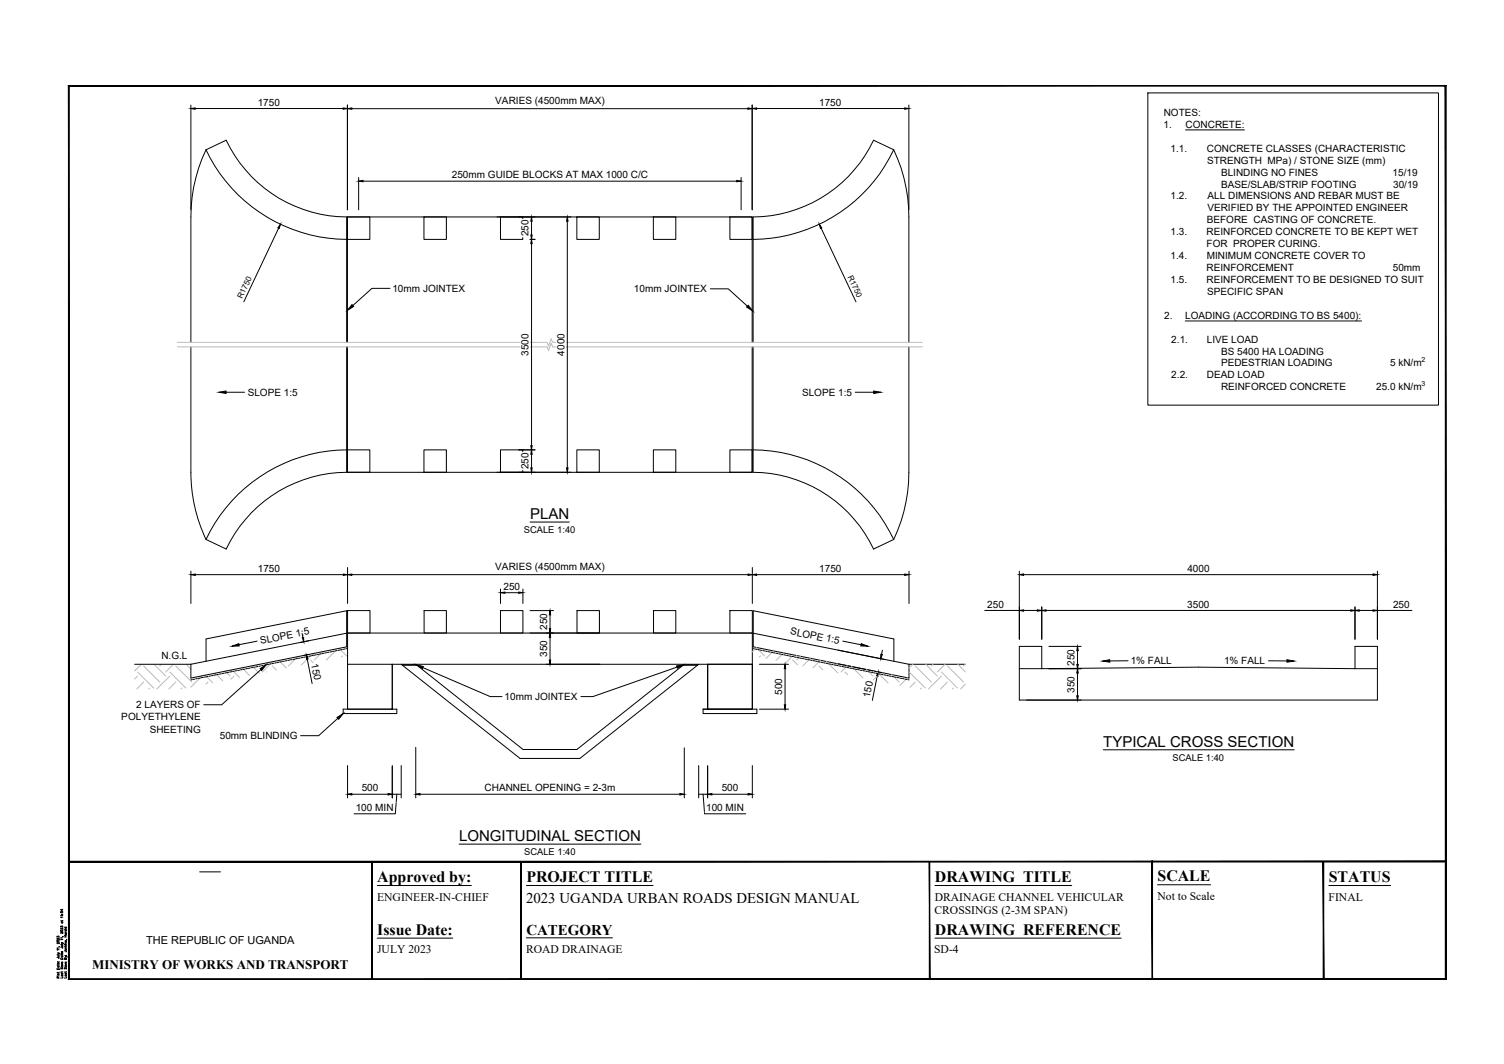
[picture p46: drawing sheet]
<svg xmlns="http://www.w3.org/2000/svg" width="420mm" height="297mm" viewBox="0 0 420 297" stroke-linecap="round" stroke-linejoin="round" font-family="sans-serif">
<defs><g id="words">
<g font-size="4.4">
<text x="105.4" y="246.2">Approved by:</text>
<text x="147.1" y="246.2">PROJECT TITLE</text>
<text x="261.2" y="246.2">DRAWING TITLE</text>
<text x="323.4" y="246">SCALE</text>
<text x="371.2" y="246.2">STATUS</text>
<text x="105.4" y="260.9">Issue Date:</text>
<text x="261.2" y="260.9">DRAWING REFERENCE</text>
</g>
<g font-size="4.2">
<text x="148.1" y="144.9">PLAN</text>
<text x="308.2" y="208.4">TYPICAL CROSS SECTION</text>
<text x="128.3" y="234.8">LONGITUDINAL SECTION</text>
<text x="147.1" y="260.9">CATEGORY</text>
</g>
<text font-size="4.1" x="147" y="252">2023 UGANDA URBAN ROADS DESIGN MANUAL</text>
<text font-size="3.6" x="25.7" y="270.5">MINISTRY OF WORKS AND TRANSPORT</text>
<g font-size="3.2">
<text x="105.4" y="251.4">ENGINEER-IN-CHIEF</text>
<text x="261.1" y="251.4">DRAINAGE CHANNEL VEHICULAR</text>
<text x="323.4" y="251.3">Not to Scale</text>
<text x="371.2" y="251.4">FINAL</text>
<text x="261.1" y="255.2">CROSSINGS (2-3M SPAN)</text>
<text x="105.4" y="266.1">JULY 2023</text>
<text x="147" y="266.1">ROAD DRAINAGE</text>
<text x="261" y="266.1">SD-4</text>
</g>
<text font-size="3.1" x="40.8" y="263.5">THE REPUBLIC OF UGANDA</text>
<g font-size="2.8">
<text x="72" y="29.5">1750</text>
<text x="138.4" y="29">VARIES (4500mm MAX)</text>
<text x="228.8" y="29.5">1750</text>
<text x="325" y="35.7">1.</text>
<text x="325.1" y="32.3">NOTES:</text>
<text x="331.2" y="35.7">CONCRETE:</text>
<text x="327" y="42.3">1.1.</text>
<text x="337.2" y="42.3">CONCRETE CLASSES (CHARACTERISTIC</text>
<text x="337.2" y="45.7">STRENGTH MPa) / STONE SIZE (mm)</text>
<text x="126.2" y="49.8">250mm GUIDE BLOCKS AT MAX 1000 C/C</text>
<text x="341.1" y="49">BLINDING NO FINES</text>
<text x="341.1" y="52.4">BASE/SLAB/STRIP FOOTING</text>
<text x="389" y="49">15/19</text>
<text x="389.2" y="52.4">30/19</text>
<text x="327" y="55.7">1.2.</text>
<text x="337.3" y="59">VERIFIED BY THE APPOINTED ENGINEER</text>
<text x="337.3" y="55.7">ALL DIMENSIONS AND REBAR MUST BE</text>
<text x="147.7" y="66" transform="rotate(-90 147.7 66)">250</text>
<text x="327" y="65.6">1.3.</text>
<text x="337.1" y="65.6">REINFORCED CONCRETE TO BE KEPT WET</text>
<text x="337.1" y="62.3">BEFORE CASTING OF CONCRETE.</text>
<text x="337.1" y="69">FOR PROPER CURING.</text>
<text x="327" y="72.3">1.4.</text>
<text x="337.1" y="75.7">REINFORCEMENT</text>
<text x="337.1" y="72.3">MINIMUM CONCRETE COVER TO</text>
<text x="389.1" y="75.7">50mm</text>
<text x="109.6" y="81.5">10mm JOINTEX</text>
<text x="177.1" y="81.6">10mm JOINTEX</text>
<text x="327" y="79">1.5.</text>
<text x="337.1" y="79">REINFORCEMENT TO BE DESIGNED TO SUIT</text>
<text x="337.2" y="82.3">SPECIFIC SPAN</text>
<text x="325.2" y="89">2.</text>
<text x="331.1" y="89">LOADING (ACCORDING TO BS 5400):</text>
<text x="327.2" y="95.7">2.1.</text>
<text x="337.1" y="95.7">LIVE LOAD</text>
<text x="147.7" y="99.3" transform="rotate(-90 147.7 99.3)">3500</text>
<text x="157.7" y="99.3" transform="rotate(-90 157.7 99.3)">4000</text>
<text x="341.1" y="99">BS 5400 HA LOADING</text>
<text x="327.2" y="105.6">2.2.</text>
<text x="337.1" y="105.6">DEAD LOAD</text>
<text x="341.1" y="102.3">PEDESTRIAN LOADING</text>
<text x="388.3" y="102.3">5 kN/m</text>
<text x="69.2" y="110.5">SLOPE 1:5</text>
<text x="224.1" y="110.5">SLOPE 1:5</text>
<text x="341.1" y="109">REINFORCED CONCRETE</text>
<text x="384.4" y="109">25.0 kN/m</text>
<text x="147.7" y="131" transform="rotate(-90 147.7 131)">250</text>
<text x="72" y="159.7">1750</text>
<text x="138.4" y="159.1">VARIES (4500mm MAX)</text>
<text x="228.9" y="159.7">1750</text>
<text x="331.7" y="159.7">4000</text>
<text x="140.7" y="164.7">250</text>
<text x="275.8" y="169.7">250</text>
<text x="331.7" y="169.7">3500</text>
<text x="389.2" y="169.7">250</text>
<text x="72.9" y="179.8" transform="rotate(-11 72.9 179.8)">SLOPE 1:5</text>
<text x="152.9" y="175.9" transform="rotate(-90 152.9 175.9)">250</text>
<text x="220.7" y="177.1" transform="rotate(11 220.7 177.1)">SLOPE 1:5</text>
<text x="45.1" y="183.9">N.G.L</text>
<text x="86.9" y="185.5" transform="rotate(78 86.9 185.5)">150</text>
<text x="152.9" y="183.4" transform="rotate(-90 152.9 183.4)">350</text>
<text x="300.2" y="185.9" transform="rotate(-90 300.2 185.9)">250</text>
<text x="315.9" y="185.4">1% FALL</text>
<text x="342" y="185.4">1% FALL</text>
<text x="38" y="197.8">2 LAYERS OF</text>
<text x="141" y="195.5">10mm JOINTEX</text>
<text x="218.5" y="194" transform="rotate(-90 218.5 194)">500</text>
<text x="243" y="194.9" transform="rotate(-79 243 194.9)">150</text>
<text x="300.2" y="193.4" transform="rotate(-90 300.2 193.4)">350</text>
<text x="33.9" y="201.1">POLYETHYLENE</text>
<text x="41.8" y="204.5">SHEETING</text>
<text x="61.4" y="206.4">50mm BLINDING</text>
<text x="101" y="220.9">500</text>
<text x="135.4" y="220.9">CHANNEL OPENING = 2-3m</text>
<text x="201.6" y="220.9">500</text>
<text x="99.4" y="226.4">100 MIN</text>
<text x="197.3" y="226.4">100 MIN</text>
</g>
<g font-size="2.6">
<text x="146.3" y="148.7">SCALE 1:40</text>
<text x="327.6" y="212.4">SCALE 1:40</text>
<text x="146.4" y="238.7">SCALE 1:40</text>
</g>
<g font-size="2.2">
<text x="236.8" y="77.4" transform="rotate(65 236.8 77.4)">R1750</text>
<text x="67.6" y="83.4" transform="rotate(-65 67.6 83.4)">R1750</text>
</g>
<g font-size="2">
<text x="397.1" y="101.1">2</text>
<text x="397.1" y="107.8">3</text>
</g>
</g></defs>
<!-- layer: Z-DETAIL-ANNO -->
<g fill="#fff" stroke="#fff" stroke-width=".28">
<path d="M144 141.3v8.7l19-8.7zM144 150l19-8.7v8.7z"/>
<path d="M99.1 240.5h109v-9.4zM99.1 231.1h109l-109 9.4z"/>
<path d="M290.1 204.8v8.2l89.4-8.2zM290.1 213l89.4-8.2v8.2z"/>
</g>
<path d="M148.1 145.7h10.9M308.2 209.3h53.4M128.3 235.7h50.8" fill="none" stroke="#000" stroke-width=".28"/>
<!-- layer: DIMS -->
<g fill="none" stroke="#000" stroke-width=".28">
<path d="M53.3 29.3v29.3M54.5 30.3h41.4M97.1 29.3v29.3M98.3 30.3h110.6M210.1 29.3v29.3M211.4 30.3h41.3M253.9 29.3v29.3M100.2 49.6v9M101.4 50.6h104.4M207 49.6v9M138.8 60.6h20.7M148.1 66.8h1.4"/>
<path d="M148.5 61.8v3.8M148.5 68v56.4M158.5 61.8v68.8M138.8 131.9h20.7M144.9 125.6h4.6M148.5 126.8v3.8M53.3 159.5v9M97.1 158.4v10.1M210.2 158.4v10.1M253.9 159.5v9M284.8 159.5v19M384.8 159.5v19"/>
<path d="M54.6 160.4h41.3M84.4 176.8l.2 1.2M86.3 178.9l-2.4 .5M98.3 160.4h110.7M139.8 164.5v4M141 165.5h3.9M146.1 164.5v4M148.1 176.7h19.3M148.1 170.5h6.5M153.7 171.6v3.9M153.7 177.9v6.4M211.4 160.4h41.3"/>
<path d="M275.1 170.4h9.7M285.9 160.4h97.7M285.9 170.4h3.9M291 169.4v9.1M292.2 170.4h85.1M378.5 169.4v9.1M379.7 170.4h3.9M384.8 170.4h9.6M85.8 184l1.4 6.8M86.3 182.7l-1.7 .3M152.6 185.4h15M212.2 185.4h8.1"/>
<path d="M212.2 198h8.1M219.3 186.7v10.1M234.1 181.5l12.9 2.6M234.1 185.3l12.2 2.5M245.1 188.8l-1.4 6.7M246.5 181.5l-.2 1.2M286.8 195.4h15.2M293 186.7h9M293 180.5h9M301 181.6v3.9M301 187.9v6.4M97.1 213.7v9"/>
<path d="M109.6 213.7v9M112.1 213.7v9M116.1 208.6v14.1M191.2 208.8v13.9M195.2 213.7v9M197.7 213.7v9M210.2 213.7v9M98.3 221.7h10.1M109.6 221.7h2.5M110.9 221.7l-.5 5.5h-11.5M117.3 221.7h72.6M195.2 221.7h2.5"/>
<path d="M196.4 221.7l.4 5.5h11.6M198.9 221.7h10.1"/>
</g>
<g fill="#000" stroke="#000" stroke-width=".28">
<path d="M53.3 30.3l1.2-.2v.4zM95.9 30.1l1.2 .2-1.2 .2zM97.1 30.3l1.2-.2v.4zM208.9 30.1l1.2 .2-1.2 .2zM210.1 30.3l1.3-.2v.4zM252.7 30.1l1.2 .2-1.2 .2zM100.2 50.6l1.2-.2v.3zM205.8 50.4l1.2 .2-1.2 .1zM148.5 66.8l.2 1.2h-.4zM148.5 60.6l.2 1.2h-.4zM148.3 65.6h.4l-.2 1.2zM158.5 60.6l.2 1.2h-.4z"/>
<path d="M148.3 124.4h.4l-.2 1.2zM148.5 125.6l.2 1.2h-.4zM148.3 130.6h.4l-.2 1.3zM158.3 130.6h.4l-.2 1.3zM53.3 160.4l1.3-.1v.3zM84.4 178h.4l.1 1.1zM95.9 160.3l1.2 .1-1.2 .2zM97.1 160.4l1.2-.1v.3zM139.8 165.5l1.2-.2v.3zM144.9 165.3l1.2 .2-1.2 .1zM153.7 176.7l.1 1.2h-.4zM153.7 170.5l.1 1.1h-.4z"/>
<path d="M153.4 175.5h.4l-.1 1.2zM209 160.3l1.2 .1-1.2 .2zM210.2 160.4l1.2-.1v.3zM252.7 160.3l1.2 .1-1.2 .2zM284.8 170.4l1.1-.1v.3zM284.8 160.4l1.1-.2v.4zM289.8 170.3l1.2 .1-1.2 .2zM291 170.4l1.2-.1v.3zM377.3 170.3l1.2 .1-1.2 .2zM378.5 170.4l1.2-.1v.3zM383.6 170.3l1.2 .1-1.2 .2zM383.6 160.2l1.2 .2-1.2 .2z"/>
<path d="M85.6 182.8l.4 1.2-.4 .1zM153.4 184.3h.4l-.1 1.1zM219.3 185.4l.2 1.3h-.4zM219.1 196.8h.4l-.2 1.2zM245.3 187.6v1.2l-.4-.1zM246.1 182.7h.4l-.5 1.2zM301 186.7l.2 1.2h-.4zM300.8 194.3h.4l-.2 1.1zM301 180.5l.2 1.1h-.4zM300.8 185.5h.4l-.2 1.2zM97.1 221.7l1.2-.2v.4zM108.4 221.5l1.2 .2-1.2 .2z"/>
<path d="M116.1 221.7l1.2-.2v.4zM189.9 221.5l1.3 .2-1.3 .2zM197.7 221.7l1.2-.2v.4zM209 221.5l1.2 .2-1.2 .2z"/>
</g>
<g fill="#fff" stroke="#fff" stroke-width=".28">
<path d="M138.2 26.7v3.1l30.9-3.1zM138.2 29.8l30.9-3.1v3.1z"/>
<path d="M72.1 27.3v2.4l6.2-2.4zM72.1 29.7l6.2-2.4v2.4z"/>
<path d="M228.9 27.3v2.4l6.2-2.4zM228.9 29.7l6.2-2.4v2.4z"/>
<path d="M155.5 93v6.4h2.4zM155.5 93h2.4v6.4z"/>
<path d="M126.1 47.5v2.5l55-2.5zM126.1 50l55-2.5v2.5z"/>
<path d="M145.5 93v6.4h2.4zM145.5 93h2.4v6.4z"/>
<path d="M145.5 126.3v4.8h2.4zM145.5 126.3h2.4v4.8z"/>
<path d="M145.5 61.3v4.8h2.4zM145.5 61.3h2.4v4.8z"/>
<path d="M138.2 156.9v3l30.9-3zM138.2 159.9l30.9-3v3z"/>
<path d="M150.7 178.7v4.8h2.4zM150.7 178.7h2.4v4.8z"/>
<path d="M72.1 157.5v2.4l6.2-2.4zM72.1 159.9l6.2-2.4v2.4z"/>
<path d="M201.5 218.7v2.5l4.8-2.5zM201.5 221.2l4.8-2.5v2.5z"/>
<path d="M197.4 224.2v2.4l10.4-2.4zM197.4 226.6l10.4-2.4v2.4z"/>
<path d="M216.3 189.3v4.8h2.5zM216.3 189.3h2.5v4.8z"/>
<path d="M140.5 162.5v2.4l4.9-2.4zM140.5 164.9l4.9-2.4v2.4z"/>
<path d="M150.7 171.1v4.9h2.4zM150.7 171.1h2.4v4.9z"/>
<path d="M135.3 218.7v2.5l36.6-2.5zM135.3 221.2l36.6-2.5v2.5z"/>
<path d="M241.8 189.9l-.9 4.5 2.4 .5zM241.8 189.9l2.4 .5-.9 4.5z"/>
<path d="M101 218.7v2.5l4.8-2.5zM101 221.2l4.8-2.5v2.5z"/>
<path d="M99.5 224.2v2.4l10.4-2.4zM99.5 226.6l10.4-2.4v2.4z"/>
<path d="M86.7 185.6l3.3 4.1-.9-4.5zM86.7 185.6l3.3 4.1-2.4 .4z"/>
<path d="M229 157.5v2.4l6.1-2.4zM229 159.9l6.1-2.4v2.4z"/>
<path d="M331.6 167.5v2.4l6.4-2.4zM331.6 169.9l6.4-2.4v2.4z"/>
<path d="M275.7 167.5v2.4l4.8-2.4zM275.7 169.9l4.8-2.4v2.4z"/>
<path d="M389 167.5v2.4l4.9-2.4zM389 169.9l4.9-2.4v2.4z"/>
<path d="M331.5 157.4v2.5l6.5-2.5zM331.5 159.9l6.5-2.5v2.5z"/>
<path d="M298 188.7v4.8h2.5zM298 188.7h2.5v4.8z"/>
<path d="M298 181.1v4.9h2.5zM298 181.1h2.5v4.9z"/>
</g>
<!-- layer: BWK - EXISTING -->
<g fill="none" stroke="#000" stroke-width=".28">
<path d="M320.7 25.9h81.2v87.2h-81.2zM57.6 41.8a43.6 43.6 0 0 0-4.3 18.8v35M57.6 41.8a43.8 43.8 0 0 0 39.2 25M57.6 41.8l5.6-2.7a37.5 37.5 0 0 0 33.6 21.5v35M249.7 41.8a43.6 43.6 0 0 1 4.2 18.8v35M249.7 41.8a43.8 43.8 0 0 1-39.3 25M249.7 41.8l-5.7-2.7a37.5 37.5 0 0 1-33.6 21.5v35M97.1 60.6h6.2v6.2h-6.2zM118.4 60.6h6.3v6.2h-6.3zM139.8 60.6h6.2v6.2h-6.2zM161.1 60.6h6.3v6.2h-6.3zM182.5 60.6h6.3v6.2h-6.3z"/>
<path d="M203.9 60.6h6.2v6.2h-6.2zM53.3 96.8v35a43.7 43.7 0 0 0 4.2 18.8M96.8 96.8v35.1a37.4 37.4 0 0 0-33.6 21.4l-5.6-2.7M97.1 95.6v-35h113v35M97.1 96.8v35.1h113v-35.1M109 80.5h-5.1l-5.3 4.8M198.4 80.6h5l5.4 4.9M210.4 96.8v35.1a37.5 37.5 0 0 1 33.6 21.4l5.7-2.7M253.9 96.8v35.1a44.3 44.3 0 0 1-4.2 18.7M63.1 109.5h5.2M238.9 109.5h5.2M96.8 125.6a43.7 43.7 0 0 0-39.2 25"/>
<path d="M97.1 125.6h6.2v6.3h-6.2zM118.4 125.6h6.3v6.3h-6.3zM139.8 125.6h6.2v6.3h-6.2zM161.1 125.6h6.3v6.3h-6.3zM182.5 125.6h6.3v6.3h-6.3zM203.9 125.6h6.2v6.3h-6.2zM210.4 125.6a43.8 43.8 0 0 1 39.3 25M71.8 179l-5.1 1M96.8 176.8l-43.5 8.6v3.9l43.5-8.7v-10.1l-39.2 7.9v6.2M97.1 170.5h6.3v6.2h-6.3zM118.5 170.5h6.2v6.2h-6.2zM139.8 170.5h6.3v6.2h-6.3z"/>
<path d="M161.2 170.5h6.3v6.2h-6.3zM182.6 170.5h6.2v6.2h-6.2zM203.9 170.5h6.3v6.2h-6.3zM210.4 176.8l43.5 8.6v3.9l-43.5-8.7v-10.1l39.3 7.9v6.2M235.4 179l5.1 1M53.7 189.7l-.4 .1M54.4 189.6l-.5 .1M55.1 189.4l-.4 .1M55.9 189.3l-.5 .1M56.6 189.1l-.4 .1M57.4 189l-.5 .1M58.1 188.8l-.5 .2"/>
<path d="M58.8 188.7l-.4 .1M59.6 188.5l-.5 .2M60.3 188.4l-.5 .1M61 188.2l-.4 .2M61.8 188.1l-.5 .1M62.5 187.9l-.5 .2M63.3 187.8l-.5 .1M64 187.6l-.5 .2M64.7 187.5l-.5 .1M65.5 187.4l-.5 .1M66.2 187.2l-.5 .1M66.9 187.1l-.5 .1"/>
<path d="M67.7 186.9l-.5 .1M68.4 186.8l-.5 .1M69.2 186.6l-.5 .1M69.9 186.5l-.5 .1M70.6 186.3l-.5 .1M71.4 186.2l-.5 .1M72.1 186l-.5 .2M72.8 185.9l-.5 .1M72.9 186.9l-11 9.9h-5M73.6 185.7l-.5 .2M74.3 185.6l-.5 .1M75 185.4l-.5 .2"/>
<path d="M75.8 185.3l-.5 .1M76.5 185.2l-.5 .1M77.2 185l-.5 .1M78 184.9l-.5 .1M78.7 184.7l-.5 .1M79.4 184.6l-.5 .1M80.2 184.4l-.5 .1M80.9 184.3l-.5 .1M81.6 184.1l-.5 .1M82.4 184l-.5 .1M83.1 183.8l-.5 .1M83.8 183.7l-.5 .1"/>
<path d="M84.6 183.5l-.5 .1M85.3 183.4l-.5 .1M86 183.2l-.4 .1M86.8 183.1l-.5 .1M87.5 183l-.5 .1M88.3 182.8l-.5 .1M89 182.7l-.5 .1M89.7 182.5l-.5 .1M90.5 182.4l-.5 .1M91.2 182.2l-.5 .1M91.9 182.1l-.4 .1M92.7 181.9l-.5 .1"/>
<path d="M93.4 181.8l-.5 .1M94.1 181.6l-.4 .1M94.9 181.5l-.5 .1M95.6 181.3l-.4 .1M96.3 181.2l-.4 .1M96.9 181.1h-.3M97.1 185.4h12.5v12.6h-12.5zM97.1 185.4v-8.7h113.1v8.7M109.6 198h1.3v1.2h-15v-1.2h13.7v-12.6h88.1v12.6h13.7v1.2h-15v-1.2h1.3M112.1 185.4l33.2 26.3h16.7l33.2-26.3M112.3 185.6h4M112.4 185.7h4"/>
<path d="M116.1 185.4l30 23.8h15l30.1-23.8M118.1 186.4l18.8 8.1h3.3M189.1 186.3l-23.5 8.2h-3.3M190.8 185.7h4M191 185.6h4M197.7 185.4h12.5v12.6h-12.5zM210.3 181.1h.4M210.9 181.2l.5 .1M211.7 181.3l.5 .1M212.4 181.5l.5 .1M213.1 181.6l.5 .1M213.9 181.8l.5 .1"/>
<path d="M214.6 181.9l.5 .1M215.3 182.1l.5 .1M216.1 182.2l.5 .1M216.8 182.4l.5 .1M217.5 182.5l.5 .1M218.3 182.7l.5 .1M219 182.8l.5 .1M219.7 183l.5 .1M220.5 183.1l.5 .1M221.2 183.2l.5 .1M221.9 183.4l.5 .1M222.7 183.5l.5 .1"/>
<path d="M223.4 183.7l.5 .1M224.2 183.8l.4 .1M224.9 184l.5 .1M225.6 184.1l.5 .1M226.4 184.3l.5 .1M227.1 184.4l.5 .1M227.8 184.6l.5 .1M228.6 184.7l.5 .1M229.3 184.9l.5 .1M230.1 185l.4 .1M230.8 185.2l.5 .1M231.5 185.3l.5 .1"/>
<path d="M232.3 185.4l.4 .2M233 185.6l.5 .1M233.7 185.7l.5 .2M234.5 185.9l.4 .1M235.2 186l.5 .2M236 186.2l.4 .1M236.7 186.3l.4 .1M237.4 186.5l.5 .1M238.2 186.6l.4 .1M238.9 186.8l.5 .1M239.6 186.9l.5 .1M240.4 187.1l.4 .1"/>
<path d="M241.1 187.2l.5 .1M241.8 187.4l.5 .1M242.6 187.5l.4 .1M243.3 187.6l.5 .2M244 187.8l.5 .1M244.8 187.9l.5 .2M245.5 188.1l.5 .1M246.2 188.2l.5 .2M247 188.4l.5 .1M247.7 188.5l.5 .2M248.4 188.7l.5 .1M249.2 188.8l.5 .2"/>
<path d="M249.9 189l.5 .1M250.6 189.1l.5 .1M251.4 189.3l.5 .1M252.1 189.4l.5 .1M252.8 189.6l.6 .1M253.6 189.7l.3 .1M284.8 186.7h6.2M291 186.7v-6.2h-6.2v14.9h100v-14.9h-6.3v6.2M291 186.7l43.8-.4 43.7 .4M315.2 184.5h-5.2M354.4 184.5h5.1M378.5 186.7h6.3"/>
<path d="M94.3 200.6l-5.3 4.8h-5"/>
</g>
<!-- layer: 0 -->
<path d="M77.8 63.7l-9.7 20.6M229.4 63.7l9.7 20.6M37.6 185.4h15.7M253.9 185.4h15.7M55.8 243.4h5.8" fill="none" stroke="#000" stroke-width=".28"/>
<g fill="#fff" stroke="#fff" stroke-width=".28">
<path d="M68.9 76.6l-2.9 6.1 1.8 .8zM68.9 76.6l1.8 .9-2.9 6z"/>
<path d="M236.5 77.5l4.7 5.2-2.8-6.1zM236.5 77.5l4.7 5.2-1.8 .8z"/>
</g>
<path d="M78.3 62.6l-.3 1.2-.4-.2zM228.9 62.6l.7 1-.4 .2z" fill="#000" stroke="#000" stroke-width=".28"/>
<g fill="none" stroke="#bababa" stroke-width=".28">
<path d="M49.6 96.8h103.3l.3 1.1 .8-2.1 .4 1h103.3M49.6 95.6h103.3l.3 1 .8-2 .4 1h103.3M38.4 188.8l-.8 .8M38.4 187.6l4.6 4.5M39.5 185.4l-1.9 1.9M40.1 190.4l-1.9 1.9M40.1 185.9l4.5 4.5M41.8 192.1l-.2 .2M43 185.4l3.3 3.4M45.1 185.4l-.5 .5M47.4 188.8l-3.6 3.5M47.4 187.6l4.5 4.5"/>
<path d="M48.5 185.4l-2.2 2.2M49.1 190.4l-1.9 1.9M49.1 185.9l4.5 4.5M50.8 192.1l-.2 .2M52 185.4l1.3 1.4M56.4 188.8l-3.1 3M57.3 188.5l2.1 2.1M58.1 190.4l-.6 .6M60.1 187.9l2.1 2.2M62.9 187.4l1.3 1.4M64.9 187l-.7 .6M65.4 188.8l-.9 .8"/>
<path d="M65.4 187.6l1.5 1.5M67.6 186.4l2.1 2.2M70.4 185.9l2.1 2.1M71.9 185.6l-.3 .3M74.4 187.6h.1M76.1 185.9l1.1 1.2M76.1 184.7l-2.8 2.9M77.9 184.4l2.1 2.1M78.9 184.2h.1M83.1 183.3l-2.6 2.6M86.7 183.1l-2.6 2.6M86.7 184.2l.8 .8"/>
<path d="M87.2 182.5l.6 .6M90.2 181.9l-2.4 2.3M94 181.4l-2.8 2.9M94.7 181l2.1 2.1M95.7 183.1l-.3 .3M210.8 181.4l-.6 .6M211.2 180.7l2.4 2.4M212.5 183.1l-.4 .4M216.1 181.7l-2.1 2.1M218.9 182.3l-2.1 2.1M221.4 183.1l-1.8 1.9M221.4 184.2l1.4 1.4"/>
<path d="M222.4 183l.2 .1M223.6 183.2l-1 1M226.4 183.8l-2.1 2.1M228.8 185.9l1.1 1.1M229.2 184.3l-2.1 2.2M230.9 184.7l3.1 3.2M233.9 185.3l-.7 .6M236 187.6l.8 .8M236.7 185.8l-1.8 1.8M237.9 186.1l3.2 3.2M242.1 186.9l1.8 1.9M244.2 187.4l-.3 .2"/>
<path d="M245 188.8l-1.1 1.1M245 187.6l3.1 3.1M249.1 188.3l2.1 2.1M253.5 189.2l-2.1 2.1M254 188.8h-.1M254 187.6l4.5 4.5M255 185.4l-1.1 1.1M255.7 190.4l-1.5 1.5M255.7 185.9l4.5 4.5M257.4 192.1l-.3 .2M258.6 185.4l3.3 3.4M260.6 185.4l-.4 .5"/>
<path d="M263 188.8l-3.6 3.5M263 187.6l4.5 4.5M264 185.4l-2.1 2.2M264.7 190.4l-2 1.9M264.7 185.9l4.5 4.5M266.3 192.1l-.2 .2M267.6 185.4l2 2.2M269.6 185.4l-.4 .5M269.6 191l-1.2 1.3"/>
</g>
<!-- layer: BWK - EXISTING -->
<path d="M98.3 85l.5 .5-1.7 1.1zM209 85.2l1.3 1.6-1.7-1.1zM61.2 109.5l1.9-.3v.6zM244.1 109.2l2 .3-2 .3zM240.6 179.7l1.9 .7-2-.1zM64.8 180.4l1.9-.7 .1 .6zM72.7 186.7l1.7-1.1-1.3 1.6zM116.3 185.6l2 .5-.3 .6zM189 185.9l2-.3-1.8 .9zM308 184.6l2-.4v.7zM359.5 184.2l2.1 .4-2.1 .3zM94.1 200.3l1.8-1.1-1.3 1.6z" fill="#000" stroke="#000" stroke-width=".28"/>
<!-- layer: A3 Titlle Block -->
<g fill="#000" stroke="#000" stroke-width=".28">
<path d="M19.2 240.4v.3l384.7-.3zM19.2 240.7l384.7-.3v.3z"/>
<path d="M103.8 240.6l.2 32.8zM103.8 240.6l.2 32.8z"/>
<path d="M145.5 240.6l.1 32.8zM145.5 240.6l.1 32.8z"/>
<path d="M259.6 240.6l.1 32.8zM259.6 240.6l.1 32.8z"/>
<path d="M321.8 240.3l.2 32.9v-32.9zM321.8 240.3l.2 32.9h-.2z"/>
<path d="M369.6 240.6l.2 32.8v-32.8zM369.6 240.6l.2 32.8h-.2z"/>
<path d="M19.2 273.3v.2l384.7-.2zM19.2 273.5l384.7-.2v.2z"/>
<path d="M403.8 24v249.4h.2zM404 23.8v249.6l-.2-249.4zM19.3 24h384.5l.2-.2zM19.1 23.8h384.9l-384.7 .2zM19.1 23.8l.2 249.5v-249.3zM19.1 23.8l.2 249.5-.2 .2zM19.1 273.5l384.8-.2h-384.6zM19.1 273.5l384.8-.2v.2z"/>
</g>
<g fill="none" stroke="#000" stroke-width=".28">
<path d="M19.2 23.9h384.7v249.5h-384.7zM17 258.8v-.3l.2 .2 .2-.2 .2 .1-.2 .3M17.1 257v.2M17.1 257.4h.5M17.1 255.3h.1M17.3 257.4l-.2 .1a.22 .22 0 0 0 .2 .3 .22 .22 0 0 0 .3-.3l-.1-.1M17.3 253.8v.4l-.3-.3h.6M17.5 255.3h.1M17.6 259.1v.3l-.6-.3 .1 .3M17.6 256.9l-.6 .2M17.6 256.1h-.6v.1M17.6 255.6h-.6v.1"/>
<path d="M18 259.4h.6M18 258.9h.6M18.2 259.7h.4M18.3 259.7l-.1 .2 .2 .1 .2-.1-.1-.2M18.3 258.9h-.1a.21 .21 0 0 0 .1 .3 .21 .21 0 0 0 .3-.1l-.1-.2M105.4 247.2h26.3M147.1 247.2h35.3M261.2 247.2h38.2M323.4 247h14.8M371.2 247.2h17.3M15.9 267.3h.6l-.2 .3M15.9 261.6v-.2l.3 .1 .2-.2 .1 .2-.1 .2"/>
<path d="M15.9 272.4h.6M15.9 266.5h.6M15.9 270.4l.6-.1v.4h-.6zM16.1 268.5h.1M16.1 265.9l.4 .2-.4 .2M16.1 269.3v.2M16.1 271.4v.2M16.1 269.7h.4M16.1 266.8h.4M16.2 269.7l-.1 .1a.22 .22 0 0 0 .2 .3 .22 .22 0 0 0 .2-.3v-.1M16.2 273l-.2-.4-.1 .4h.6M16.4 266.8l.1 .3h-.4"/>
<path d="M16.5 268.7a.21 .21 0 0 1-.1 .4 .21 .21 0 0 1-.3-.3l.2-.1v.4M16.5 268.5h.1M16.5 264.3h.2M16.5 271.4l-.6 .2M16.5 269.3l-.6 .1M16.5 266.1l.2 .2M16.5 265.1h-.6l.1 .2M16.5 264.7h-.6l.1 .1M16.5 263.1v.4l-.5-.4-.1 .2 .2 .2M16.5 261.9v.4l-.5-.4 .1 .4M17 267.5l.4-.1 .2 .4h-.6zM17 264.4h.5v.3h-.2"/>
<path d="M17 263.7h.6M17 270.1v.4h.1l.4-.4v.4M17.1 269l.5 .2-.5 .2M17.1 265.7h.1M17.1 263.1l.5 .2-.5 .1M17.1 272.2h.5M17.1 266.4v.2M17.1 271.3v.2M17.1 269.6h.5M17.1 266.9h.5M17.1 263.9h.5M17.3 272.2v.3l.3-.1-.1-.2"/>
<path d="M17.3 271.7l-.1 .3 .3-.3v.3M17.3 269.6l-.2 .1a.22 .22 0 0 0 .2 .2 .22 .22 0 0 0 .3-.2l-.1-.1M17.3 266.9v.3l.3-.1-.1-.2M17.4 263.9l.1 .3h-.4M17.5 268.5l-.1 .4-.3-.2 .2-.2v.4M17.5 265.9v.3l-.4-.2 .2-.1v.3M17.5 265.7h.1M17.5 261.4l.2 .1M17.6 272.7v.3h-.6M17.6 271.3l-.6 .1M17.6 266.4l-.6 .2M17.6 263.3l.2 .2"/>
<path d="M17.6 262.3h-.6v.1M17.6 261.8h-.6v.1M17.6 260.2v.4l-.6-.3 .1 .3M18 265.5h.5l-.1 .3M18 263.7h.1M18 264.2h.6M18 261.6h.6M18 261.1h.6M18.1 270.1v.4l.2-.3h.3l-.1 .3M18.2 269l.4 .2-.4 .2M18.2 266.8l.4 .2-.4 .2M18.2 266.7h.1"/>
<path d="M18.2 260.1l.2 .3M18.2 272.2h.4M18.2 269.6h.4M18.2 263.7h.4M18.2 271.3v.2M18.2 264.7h.4M18.2 263.9l.3 .3M18.2 263.5h.4M18.2 260.4h.4M18.3 272.2h-.1a.21 .21 0 0 0 .1 .3 .21 .21 0 0 0 .3-.1l-.1-.2M18.3 271.7l-.1 .3 .4-.3-.1 .3M18.3 269.6l-.1 .3h.2h.2l-.1-.3"/>
<path d="M18.3 267.6l.3-.1v.3h-.6v-.4l.2 .1 .1 .3M18.3 262.6l-.1 .3 .3-.3v.3M18.3 261.1v.5M18.5 268.5l-.1 .4-.2-.3 .2-.1v.4M18.5 264.9l.1 .3-.2 .1-.2-.3 .2-.1v.4M18.5 260.5l.1 .1a.21 .21 0 0 1-.1 .3 .21 .21 0 0 1-.3-.1l.2-.3v.4M18.6 272.7v.3h-.6M18.6 271.3l-.6 .1M18.6 267l.2 .2M18.5 266.7h.1M18.6 264.4h-.4l.1 .3M18.6 263.1l-.4 .1 .1 .3"/>
<path d="M18.6 262.3l.1 .1M18.6 263.8l-.2 .3M105.4 261.9h21.1M147.1 261.8h24M261.2 261.9h52"/>
<circle cx="17.2" cy="254.6" r=".27"/>
<circle cx="17.2" cy="259.8" r=".27"/>
<circle cx="16.2" cy="262.7" r=".29"/>
<circle cx="16.3" cy="272" r=".21"/>
</g>
<!-- layer: Z-NOTES -->
<path d="M331.2 36.3h16.4M331.1 89.6h49.3" fill="none" stroke="#000" stroke-width=".28"/>
<use href="#words"/>
</svg>
